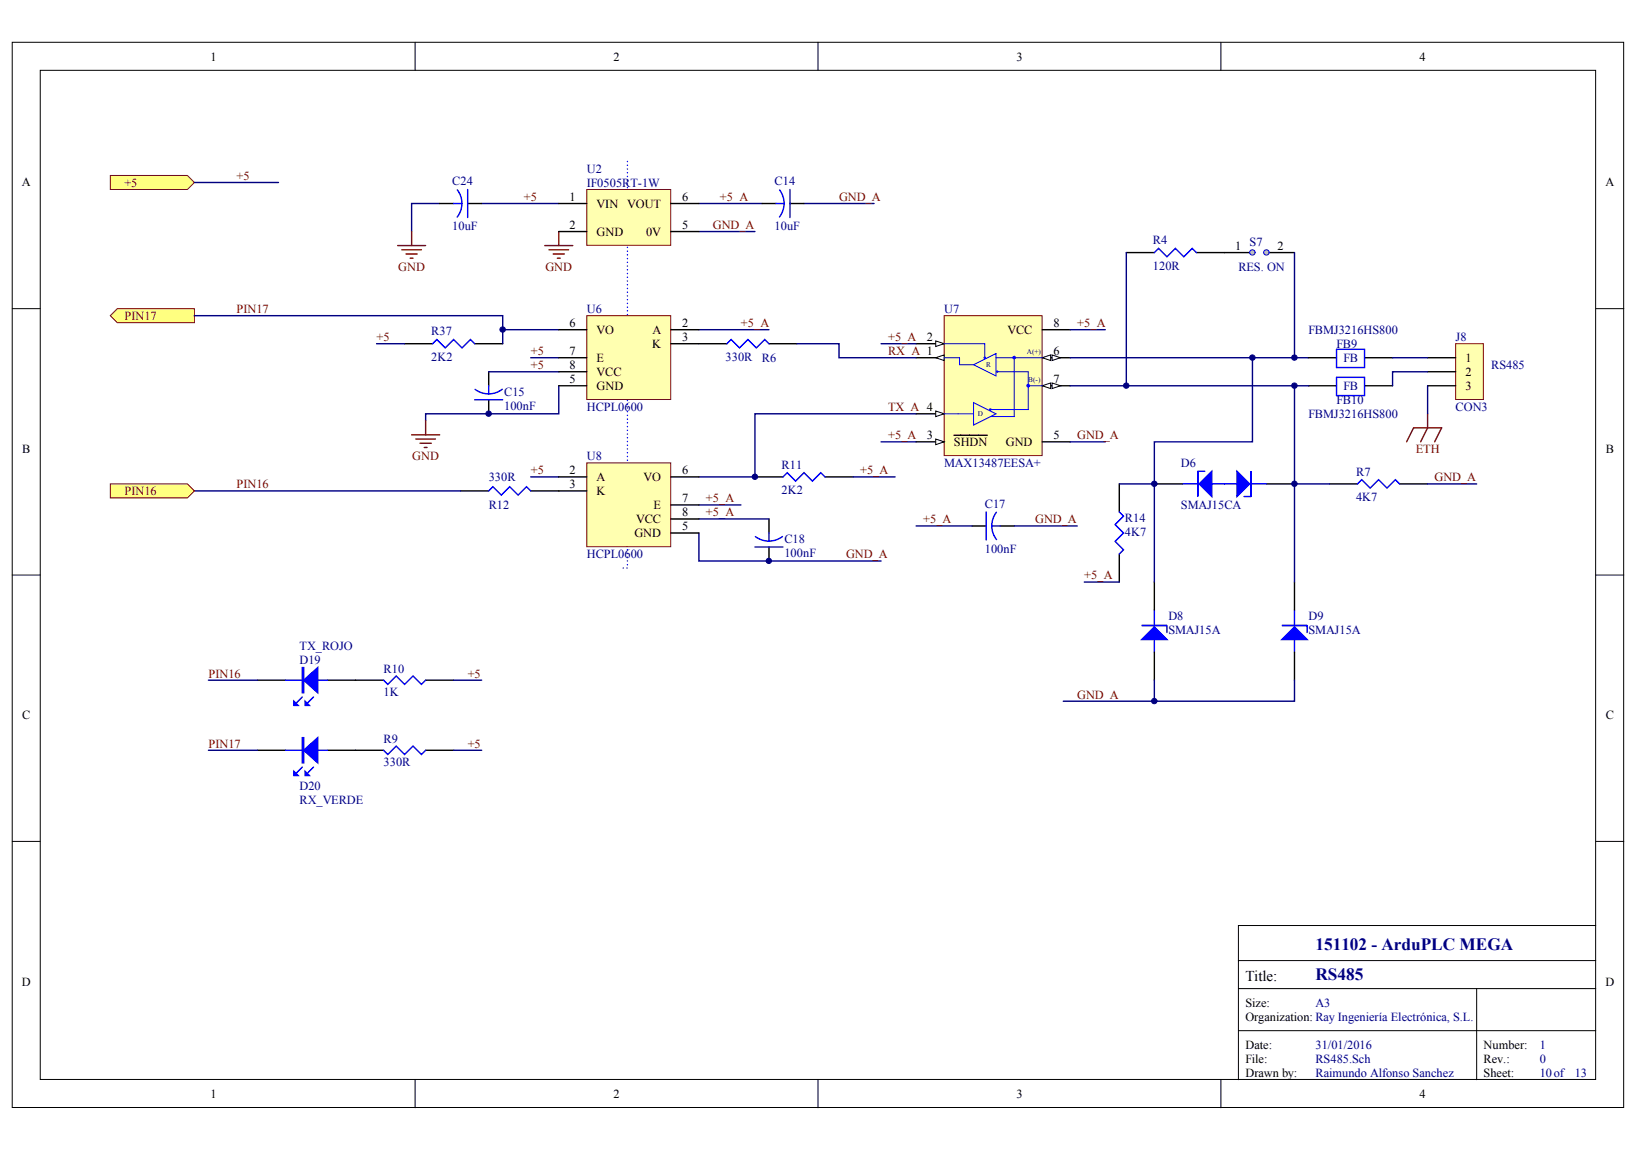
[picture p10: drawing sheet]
<svg xmlns="http://www.w3.org/2000/svg" width="289mm" height="203mm" viewBox="0 0 289 203" stroke-linecap="round" stroke-linejoin="round" font-family="sans-serif">
<defs><g id="words">
<g font-size="3" fill="#000080">
<text x="232" y="167.5">151102 - ArduPLC MEGA</text>
<text x="232" y="172.9">RS485</text>
</g>
<text font-size="2.6" x="219.7" y="173">Title:</text>
<g font-size="2.2">
<text x="37.2" y="10.7">1</text>
<text x="108.2" y="10.7">2</text>
<text x="179.3" y="10.7">3</text>
<text x="250.4" y="10.7">4</text>
<text x="3.9" y="32.9">A</text>
<text x="100.4" y="35.4">1</text>
<text x="120.3" y="35.4">6</text>
<text x="283.2" y="32.9">A</text>
<text x="100.4" y="40.4">2</text>
<text x="105.2" y="36.7">VIN</text>
<text x="105.2" y="41.6">GND</text>
<text x="110.6" y="36.7">VOUT</text>
<text x="114" y="41.6">0V</text>
<text x="120.3" y="40.4">5</text>
<text x="217.9" y="44.1">1</text>
<text x="225.4" y="44.1">2</text>
<text x="100.4" y="57.7">6</text>
<text x="105.2" y="58.9">VO</text>
<text x="115.1" y="58.9">A</text>
<text x="120.3" y="57.7">2</text>
<text x="177.7" y="58.9">VCC</text>
<text x="185.8" y="57.7">8</text>
<text x="100.4" y="62.6">7</text>
<text x="100.4" y="65.1">8</text>
<text x="105.2" y="63.9">E</text>
<text x="115" y="61.4">K</text>
<text x="120.3" y="60.2">3</text>
<text x="163.5" y="60.2">2</text>
<text x="185.8" y="62.6">6</text>
<text x="258.5" y="63.9">1</text>
<text x="100.4" y="67.6">5</text>
<text x="105.2" y="66.3">VCC</text>
<text x="105.2" y="68.8">GND</text>
<text x="185.8" y="67.6">7</text>
<text x="258.5" y="66.3">2</text>
<text x="258.5" y="68.8">3</text>
<text x="163.5" y="77.5">3</text>
<text x="185.8" y="77.5">5</text>
<text x="3.9" y="79.9">B</text>
<text x="100.4" y="83.7">2</text>
<text x="120.3" y="83.7">6</text>
<text x="168.3" y="78.7">SHDN</text>
<text x="177.4" y="78.7">GND</text>
<text x="283.2" y="79.9">B</text>
<text x="100.4" y="86.1">3</text>
<text x="105.2" y="84.9">A</text>
<text x="105.2" y="87.4">K</text>
<text x="113.5" y="84.9">VO</text>
<text x="115.3" y="89.8">E</text>
<text x="120.3" y="88.6">7</text>
<text x="111.9" y="94.8">GND</text>
<text x="112.2" y="92.3">VCC</text>
<text x="120.3" y="91.1">8</text>
<text x="120.3" y="93.6">5</text>
<text x="3.9" y="126.9">C</text>
<text x="283.2" y="126.9">C</text>
<text x="3.9" y="173.8">D</text>
<text x="283.2" y="173.8">D</text>
<text x="219.7" y="177.6">Size:</text>
<text x="219.7" y="180.1">Organization: Ray Ingeniería Electrónica, S.L.</text>
<text x="219.7" y="185">Date:</text>
<text x="261.7" y="185">Number:</text>
<text x="219.7" y="187.5">File:</text>
<text x="219.7" y="190">Drawn by:</text>
<text x="261.7" y="190">Sheet:</text>
<text x="261.7" y="187.5">Rev.:</text>
<text x="37.2" y="193.7">1</text>
<text x="108.2" y="193.7">2</text>
<text x="179.3" y="193.7">3</text>
<text x="250.4" y="193.7">4</text>
</g>
<g font-size="2.2" fill="#800000">
<text x="21.9" y="33">+5</text>
<text x="41.7" y="31.7">+5</text>
<text x="92.4" y="35.4">+5</text>
<text x="127" y="35.4">+5_A</text>
<text x="148" y="35.4">GND_A</text>
<text x="125.7" y="40.4">GND_A</text>
<text x="70.3" y="47.7">GND</text>
<text x="96.2" y="47.7">GND</text>
<text x="21.9" y="56.5">PIN17</text>
<text x="41.7" y="55.2">PIN17</text>
<text x="130.7" y="57.7">+5_A</text>
<text x="190" y="57.7">+5_A</text>
<text x="66.4" y="60.2">+5</text>
<text x="93.6" y="65.1">+5</text>
<text x="93.6" y="62.6">+5</text>
<text x="156.6" y="60.2">+5_A</text>
<text x="156.6" y="62.6">RX_A 1</text>
<text x="156.6" y="77.5">+5_A</text>
<text x="156.6" y="72.5">TX_A 4</text>
<text x="190" y="77.5">GND_A</text>
<text x="72.7" y="81.1">GND</text>
<text x="93.6" y="83.7">+5</text>
<text x="151.7" y="83.7">+5_A</text>
<text x="249.7" y="79.9">ETH</text>
<text x="21.9" y="87.4">PIN16</text>
<text x="41.7" y="86.1">PIN16</text>
<text x="124.5" y="88.6">+5_A</text>
<text x="253.1" y="84.9">GND_A</text>
<text x="124.5" y="91.1">+5_A</text>
<text x="162.8" y="92.3">+5_A</text>
<text x="182.6" y="92.3">GND_A</text>
<text x="149.2" y="98.5">GND_A</text>
<text x="191.3" y="102.2">+5_A</text>
<text x="36.8" y="119.5">PIN16</text>
<text x="82.5" y="119.5">+5</text>
<text x="190" y="123.2">GND_A</text>
<text x="36.8" y="131.9">PIN17</text>
<text x="82.5" y="131.9">+5</text>
</g>
<g font-size="2.2" fill="#000080">
<text x="79.8" y="32.7">C24</text>
<text x="103.5" y="30.5">U2</text>
<text x="103.5" y="33">IF0505RT-1W</text>
<text x="136.6" y="32.7">C14</text>
<text x="79.8" y="40.6">10uF</text>
<text x="136.6" y="40.6">10uF</text>
<text x="203.4" y="43.1">R4</text>
<text x="203.4" y="47.6">120R</text>
<text x="218.4" y="47.8">RES. ON</text>
<text x="220.4" y="43.4">S7</text>
<text x="76.1" y="59.2">R37</text>
<text x="103.5" y="55.2">U6</text>
<text x="166.5" y="55.2">U7</text>
<text x="230.8" y="58.9">FBMJ3216HS800</text>
<text x="76.1" y="63.6">2K2</text>
<text x="128" y="63.6">330R</text>
<text x="134.4" y="63.9">R6</text>
<text x="235.7" y="61.4">FB9</text>
<text x="237" y="63.9">FB</text>
<text x="256.8" y="60.2">J8</text>
<text x="263" y="65.1">RS485</text>
<text x="88.9" y="69.8">C15</text>
<text x="235.7" y="71.3">FB10</text>
<text x="237" y="68.8">FB</text>
<text x="88.9" y="72.3">100nF</text>
<text x="103.5" y="72.5">HCPL0600</text>
<text x="230.8" y="73.8">FBMJ3216HS800</text>
<text x="256.8" y="72.5">CON3</text>
<text x="103.5" y="81.2">U8</text>
<text x="137.9" y="82.7">R11</text>
<text x="166.5" y="82.4">MAX13487EESA+</text>
<text x="208.3" y="82.4">D6</text>
<text x="239.2" y="83.9">R7</text>
<text x="86.2" y="89.8">R12</text>
<text x="86.2" y="84.9">330R</text>
<text x="137.9" y="87.1">2K2</text>
<text x="173.7" y="89.6">C17</text>
<text x="208.3" y="89.8">SMAJ15CA</text>
<text x="239.2" y="88.4">4K7</text>
<text x="138.4" y="95.8">C18</text>
<text x="198.4" y="92.1">R14</text>
<text x="198.4" y="94.5">4K7</text>
<text x="103.5" y="98.5">HCPL0600</text>
<text x="138.4" y="98.2">100nF</text>
<text x="173.7" y="97.5">100nF</text>
<text x="206.1" y="109.4">D8</text>
<text x="206.1" y="111.9">SMAJ15A</text>
<text x="230.8" y="109.4">D9</text>
<text x="230.8" y="111.9">SMAJ15A</text>
<text x="52.8" y="117">D19</text>
<text x="52.8" y="114.6">TX_ROJO</text>
<text x="67.7" y="118.8">R10</text>
<text x="67.7" y="122.7">1K</text>
<text x="67.7" y="131.1">R9</text>
<text x="67.7" y="135.1">330R</text>
<text x="52.8" y="139.3">D20</text>
<text x="52.8" y="141.8">RX_VERDE</text>
<text x="232" y="177.6">A3</text>
<text x="232" y="185">31/01/2016</text>
<text x="271.6" y="185">1</text>
<text x="232" y="187.5">RS485.Sch</text>
<text x="232" y="190">Raimundo Alfonso Sanchez</text>
<text x="271.6" y="187.5">0</text>
<text x="271.6" y="190">10of</text>
<text x="277.8" y="190">13</text>
</g>
<g font-size="1.3" fill="#000080">
<text x="174" y="64.7">R</text>
<text x="181.1" y="62.5">A(+)</text>
<text x="181.4" y="67.5">B(-)</text>
<text x="172.5" y="73.4">D</text>
</g>
</g></defs>
<g fill="#fff" stroke="#000" stroke-width=".18">
<path d="M2.2 7.5h284.2v187.9h-284.2z"/>
<path d="M7.1 12.4h274.4v178h-274.4z"/>
</g>
<g fill="none" stroke="#000" stroke-width=".18">
<path d="M73.2 7.5v4.9M144.3 7.5v4.9M215.4 7.5v4.9M2.2 54.4h4.9M281.5 54.4h4.9M2.2 101.4h4.9M281.5 101.4h4.9M2.2 148.4h4.9M281.5 148.4h4.9M218.4 174.4h63.1M281.5 169.4h-63.1v21.1M73.2 190.5v4.9"/>
<path d="M144.3 190.5v4.9M215.4 190.5v4.9M218.4 181.8h63.1M260.5 181.8v8.7"/>
</g>
<path d="M19.5 31h13.6l1.2 1.2-1.2 1.2h-13.6z" fill-rule="evenodd" fill="#ffff80" stroke="#800000" stroke-width=".18"/>
<path d="M34.3 32.2h14.8" fill="none" stroke="#000080" stroke-width=".25"/>
<path d="M166.5 55.7h17.3v24.7h-17.3z" fill="#ffffb0" stroke="#800000" stroke-width=".18"/>
<path d="M161.6 60.6h4.9" fill="none" stroke="#000" stroke-width=".25"/>
<path d="M165.1 60.1l1.4 .5-1.4 .5z" fill="#fff" stroke="#000" stroke-width=".18"/>
<path d="M161.6 77.9h4.9" fill="none" stroke="#000" stroke-width=".25"/>
<path d="M165.1 77.4l1.4 .5-1.4 .5z" fill="#fff" stroke="#000" stroke-width=".18"/>
<path d="M161.6 73h4.9M168.3 76.8h5.8" fill="none" stroke="#000" stroke-width=".25"/>
<path d="M165.1 72.5l1.4 .5-1.4 .5z" fill="#fff" stroke="#000" stroke-width=".18"/>
<path d="M183.8 58.2h5M161.6 63.1h4.9" fill="none" stroke="#000" stroke-width=".25"/>
<path d="M165.1 63.1l1.4-.5v1z" fill="#fff" stroke="#000" stroke-width=".18"/>
<path d="M183.8 63.1h5" fill="none" stroke="#000" stroke-width=".25"/>
<g fill="#fff" stroke="#000" stroke-width=".18">
<path d="M183.8 63.1l1.5-.5v1z"/>
<path d="M185.6 62.6l1.5 .5-1.5 .5z"/>
</g>
<path d="M183.8 68h5" fill="none" stroke="#000" stroke-width=".25"/>
<g fill="#fff" stroke="#000" stroke-width=".18">
<path d="M183.8 68l1.5-.4v.9z"/>
<path d="M185.6 67.6l1.5 .4-1.5 .5z"/>
</g>
<path d="M183.8 77.9h5" fill="none" stroke="#000" stroke-width=".25"/>
<g fill="none" stroke="#00f" stroke-width=".18">
<path d="M166.5 60.6h7.2v2.3M166.5 63.1h2.8v1.2h2.4M166.5 73h5.2M171.7 71l4 2-4 2zM171.7 64.3l4-1.9v3.9zM175.7 63.1h8.1M176.2 65.6h5.2v6.6h-6.5M178.9 63.1v10.4h-4.2M181.4 68h2.4"/>
<circle cx="173.7" cy="63.1" r=".13"/>
<circle cx="174.7" cy="72.2" r=".13"/>
<circle cx="175.9" cy="65.5" r=".13"/>
</g>
<g fill="#00f" stroke="#00f" stroke-width=".18">
<circle cx="178.9" cy="63.1" r=".23"/>
<circle cx="181.4" cy="68" r=".23"/>
</g>
<path d="M188.8 58.2h6.2M155.4 77.9h6.2M155.4 60.6h6.2M188.8 77.9h6.2" fill="none" stroke="#000080" stroke-width=".25"/>
<path d="M256.8 60.6h4.9v9.9h-4.9z" fill="#ffffb0" stroke="#800000" stroke-width=".18"/>
<g fill="none" stroke="#000" stroke-width=".25">
<path d="M216 44.6h4.9M223.4 44.6h4.9M71.4 60.6h4.9M83.7 60.6h5M86.2 65.6v2.4M86.2 70.5v2.5M123.3 60.6h4.9M135.6 60.6h5M251.8 63.1h5M251.8 65.6h5M251.8 68h5M81.3 86.6h4.9"/>
<path d="M93.6 86.6h5M133.2 84.1h4.9M135.6 91.5v2.5M135.6 96.5v2.5M145.5 84.1h5"/>
</g>
<path d="M76.3 60.6l.8-.7 1.4 1.5 1.5-1.5 1.5 1.5 1.5-1.5 .7 .7M83.7 70.5h5M86.2 68v1.5M88.6 68.7a4 4 0 0 1-4.8 0M128.2 60.6l.8-.7 1.4 1.5 1.5-1.5 1.5 1.5 1.5-1.5 .7 .7M86.2 86.6l.7-.7 1.5 1.4 1.5-1.4 1.5 1.4 1.5-1.4 .7 .7M133.2 96.5h4.9M135.6 94v1.5M138 94.6a4 4 0 0 1-4.8 0M138.1 84.1l.8-.7 1.4 1.5 1.5-1.5 1.5 1.5 1.5-1.5 .7 .7" fill="none" stroke="#00f" stroke-width=".25"/>
<g fill="none" stroke="#000080" stroke-width=".25">
<path d="M77.5 35.9h-4.9v4.9M141.8 35.9h12.4M123.3 58.2h12.3M123.3 40.8h9.9M66.4 60.6h5M86.2 65.6h12.4M93.6 63.1h5M98.6 68v5h-23.5v1.2M140.6 60.6h7.4v2.5h13.6M161.6 73h-28.4v11.1h-9.9M34.3 86.6h47M93.6 84.1h5"/>
<path d="M123.3 94v5h32.1M123.3 91.5h12.3M123.3 89.1h7.4M150.5 84.1h7.4"/>
</g>
<g fill="#c0c0c0" stroke="#00f" stroke-width=".18">
<circle cx="220.9" cy="44.5" r=".48"/>
<circle cx="223.4" cy="44.5" r=".48"/>
</g>
<g fill="none" stroke="#000" stroke-width=".25">
<path d="M198.7 44.6h4.9M211 44.6h5M171.5 92.8h2.5M176.4 92.8h2.5M197.4 85.4v4.9M197.4 97.7v5M203.6 85.4h5M223.4 85.4h4.9M234.5 85.4h5M246.9 85.4h4.9M203.6 102.7v4.9M203.6 115v5"/>
<path d="M228.3 102.7v4.9M228.3 115v5"/>
</g>
<g fill="none" stroke="#00f" stroke-width=".25">
<path d="M203.6 44.6l.8-.8 1.4 1.5 1.5-1.5 1.5 1.5 1.5-1.5 .7 .8M174 90.3v4.9M174.9 92.8h1.5M174.9 92.8a3.9 3.9 0 0 0 .9 2.4M175.8 90.4a3.9 3.9 0 0 0-.9 2.4M197.4 90.3l.8 .7-1.5 1.5 1.5 1.5-1.5 1.5 1.5 1.5-.8 .7M208.6 85.4h14.8M211.3 83.1h1.2M219.4 87.6h1.3M239.5 85.4l.7-.8 1.5 1.5 1.5-1.5 1.4 1.5 1.5-1.5 .8 .8M203.6 107.6v7.4M205.8 110.3v1.3"/>
<path d="M228.3 107.6v7.4M230.6 110.3v1.3"/>
</g>
<g fill="#00f" stroke="#00f" stroke-width=".25">
<path d="M228.3 110.6l2.3 2.2h-4.5z"/>
<path d="M203.6 110.6l2.2 2.2h-4.4z"/>
<path d="M213.7 83.1v4.5l-2.2-2.2z"/>
<path d="M218.2 83.1l2.2 2.3-2.2 2.2z"/>
<path d="M226.1 110.3h4.5z" fill-rule="evenodd"/>
<path d="M201.4 110.3h4.4z" fill-rule="evenodd"/>
<path d="M211.3 83.1v4.5z" fill-rule="evenodd"/>
<path d="M220.7 83.1v4.5z" fill-rule="evenodd"/>
</g>
<path d="M228.3 44.6v18.5M188.8 63.1h42M220.9 63.1v14.8h-17.3v24.8M228.3 68v34.7M161.6 92.8h9.9M178.9 92.8h11.1M197.4 85.4h6.2M228.3 85.4h6.2M251.8 85.4h8.7M191.3 102.7h6.1M203.6 120v3.7h24.7v-3.7M187.5 123.7h16.1" fill="none" stroke="#000080" stroke-width=".25"/>
<path d="M110.7 28.5v71.7h-1" fill="none" stroke="#00f" stroke-width=".25" stroke-dasharray="0 .6"/>
<g fill="#ffff80" stroke="#800000" stroke-width=".18">
<path d="M19.5 85.4h13.6l1.2 1.2-1.2 1.2h-13.6z" fill-rule="evenodd"/>
<path d="M20.7 54.4h13.6v2.5h-13.6l-1.2-1.2z" fill-rule="evenodd"/>
</g>
<path d="M34.3 55.7h54.4v2.5h9.9" fill="none" stroke="#000080" stroke-width=".25"/>
<path d="M103.5 55.7h14.8v14.8h-14.8z" fill="#ffffb0" stroke="#800000" stroke-width=".18"/>
<path d="M98.6 58.2h4.9M118.3 58.2h5M98.6 63.1h4.9M98.6 65.6h4.9M98.6 68h4.9M118.3 60.6h5" fill="none" stroke="#000" stroke-width=".25"/>
<path d="M88.7 58.2v2.4" fill="none" stroke="#000080" stroke-width=".25"/>
<path d="M103.5 81.6h14.8v14.8h-14.8z" fill="#ffffb0" stroke="#800000" stroke-width=".18"/>
<g fill="none" stroke="#000" stroke-width=".25">
<path d="M77.5 35.9h2.5M82.5 35.9h2.5M134.4 35.9h2.5M139.3 35.9h2.5M230.8 63.1h4.9M230.8 68h4.9M240.7 63.1h4.9M240.7 68h4.9M98.6 84.1h4.9M98.6 86.6h4.9M118.3 84.1h5M118.3 89.1h5"/>
<path d="M118.3 91.5h5M118.3 94h5M45.4 120h5M57.8 120h9.9M75.1 120h4.9M45.4 132.3h5M57.8 132.3h9.9M75.1 132.3h4.9"/>
</g>
<path d="M85 35.9h13.6M123.3 35.9h11.1M198.7 44.6v23.4h32.1M188.8 68h9.9M245.6 63.1h6.2M36.8 120h8.6M80 120h5M36.8 132.3h8.6M80 132.3h5" fill="none" stroke="#000080" stroke-width=".25"/>
<g fill="none" stroke="#800000" stroke-width=".25">
<path d="M70.1 43.3h5M70.9 44.1h3.4M71.6 44.8h2M72.4 45.5h.5M72.6 40.8v2.5M96.1 43.3h4.9M96.8 44.1h3.5M97.6 44.8h1.9M98.3 45.5h.5M98.6 40.8v2.5M72.6 76.7h4.9M73.3 77.4h3.5"/>
<path d="M74.1 78.2h2M74.8 78.9h.5M75.1 74.2v2.5"/>
</g>
<path d="M260.5 174.4v7.4M281.5 163.3h-63.1v6.1" fill="none" stroke="#000" stroke-width=".18"/>
<g fill="none" stroke="#00f" stroke-width=".25">
<path d="M80 35.9h1.5M80.7 33.5a3.9 3.9 0 0 1 .8 2.4M81.5 35.9a3.9 3.9 0 0 1-.9 2.4M82.5 33.4v5M136.9 35.9h1.5M137.5 33.5a3.9 3.9 0 0 1 0 4.8M139.3 33.4v5M235.7 61.6h5v3.2h-5zM235.7 66.6h5v3.2h-5zM50.4 120h7.4M67.7 120l.7 .7 1.5-1.5 1.5 1.5 1.5-1.5 1.4 1.5 .8-.7M50.4 132.3h7.4"/>
<path d="M53.3 135.3l-1 1M53.3 122.9l-1 1M55.3 135.3l-1 1M55.3 122.9l-1 1M67.7 132.3l.7 .8 1.5-1.5 1.5 1.5 1.5-1.5 1.4 1.5 .8-.8"/>
</g>
<g fill="#00f" stroke="#00f" stroke-width=".25">
<path d="M53.6 132.3l2.4-2.2v4.5z"/>
<path d="M51.8 136.1l.8 .7h-.8z"/>
<path d="M53.8 136.1l.8 .7h-.8z"/>
<path d="M53.6 120l2.4-2.2v4.4z"/>
<path d="M51.8 123.7l.8 .7h-.8z"/>
<path d="M53.8 123.7l.8 .7h-.8z"/>
<path d="M53.3 130.1h.3v4.5h-.3z" fill-rule="evenodd"/>
<path d="M53.3 117.8h.3v4.4h-.3z" fill-rule="evenodd"/>
</g>
<path d="M103.5 33.4h14.8v9.9h-14.8z" fill="#ffffb0" stroke="#800000" stroke-width=".18"/>
<path d="M98.6 35.9h4.9M118.3 35.9h5M98.6 40.8h4.9M118.3 40.8h5" fill="none" stroke="#000" stroke-width=".25"/>
<path d="M248.1 77.9l1.2-2.4h5l-1.2 2.4M251.8 73v2.5l-1.2 2.4" fill="none" stroke="#800000" stroke-width=".25"/>
<path d="M251.8 65.6h-6.2v2.4M251.8 68v5" fill="none" stroke="#000080" stroke-width=".25"/>
<g fill="#000080" stroke="#000080" stroke-width=".18">
<circle cx="86.2" cy="73" r=".48"/>
<circle cx="88.7" cy="58.1" r=".48"/>
<circle cx="133.2" cy="84.1" r=".48"/>
<circle cx="135.6" cy="98.9" r=".47"/>
<circle cx="198.7" cy="68" r=".48"/>
<circle cx="203.6" cy="123.7" r=".48"/>
<circle cx="203.6" cy="85.3" r=".48"/>
<circle cx="220.9" cy="63.1" r=".48"/>
<circle cx="228.3" cy="85.3" r=".48"/>
<circle cx="228.3" cy="68" r=".48"/>
<circle cx="228.3" cy="63.1" r=".48"/>
</g>
<use href="#words"/>
</svg>
